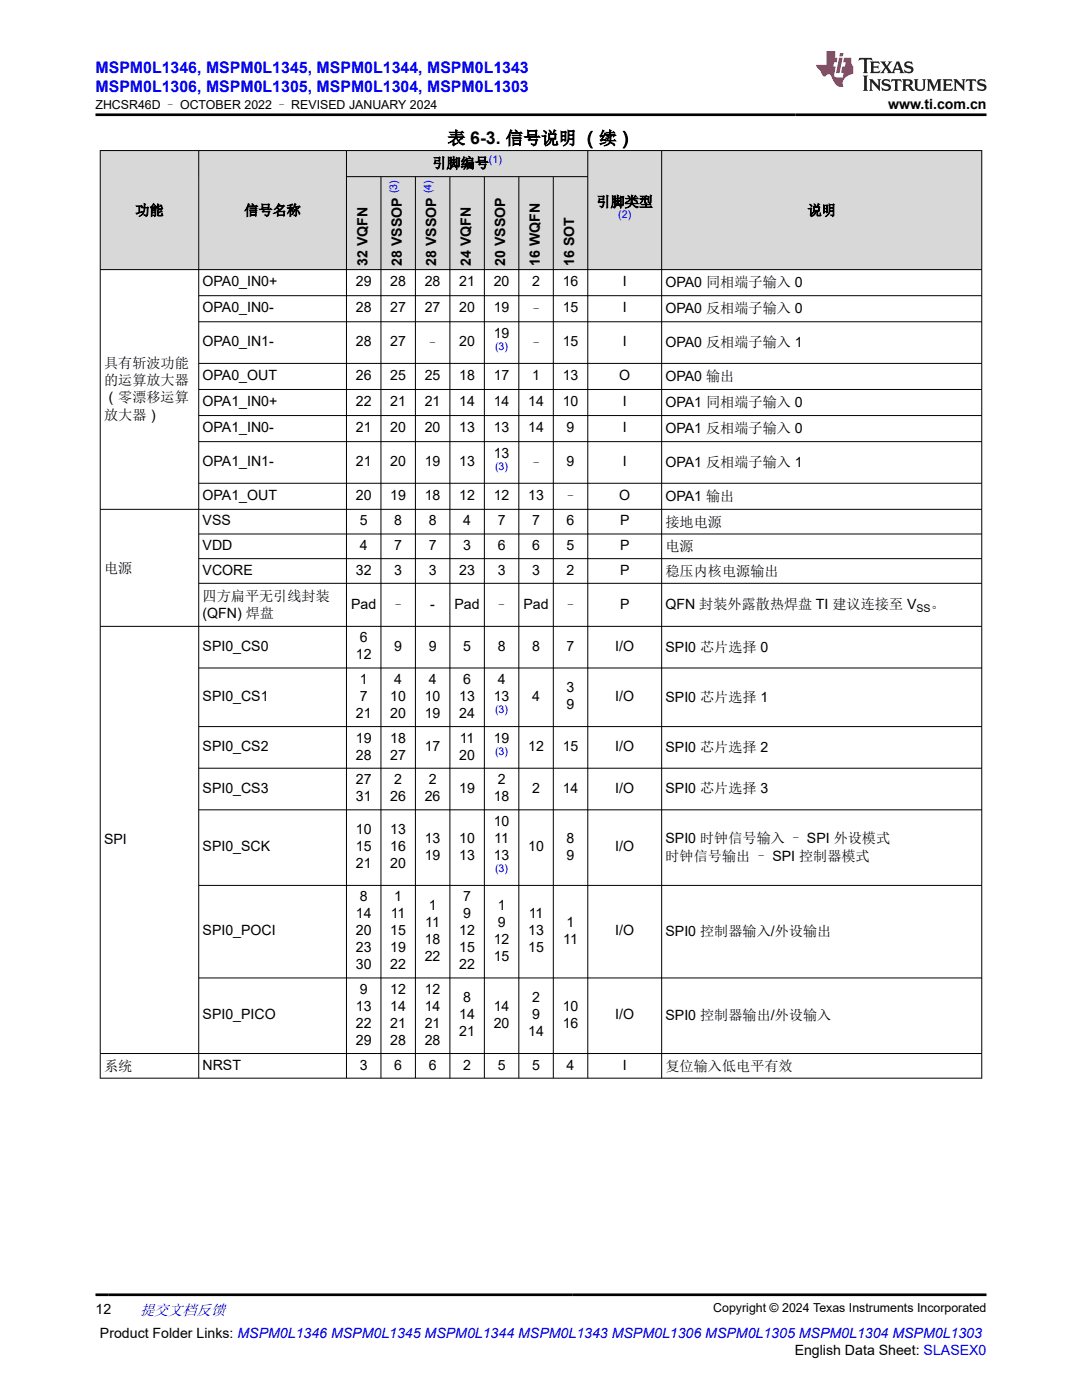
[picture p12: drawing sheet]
<svg xmlns="http://www.w3.org/2000/svg" width="216mm" height="279mm" viewBox="0 0 216 279" stroke-linecap="round" stroke-linejoin="round" font-family="sans-serif">
<defs><g id="words">
<text font-size="3.5" x="89.3" y="28.8">表 6-3. 信号说明 （续）</text>
<g font-size="3.2" fill="#00f">
<text x="19.1" y="14.5">MSPM0L1346, MSPM0L1345, MSPM0L1344, MSPM0L1343</text>
<text x="19.1" y="18.3">MSPM0L1306, MSPM0L1305, MSPM0L1304, MSPM0L1303</text>
</g>
<text font-size="3" fill="#00f" x="27.9" y="262.4">提交文档反馈</text>
<g font-size="2.8">
<text x="177.2" y="21.7">www.ti.com.cn</text>
<text x="86.3" y="33.5">引脚编号</text>
<text x="119" y="41.2">引脚类型</text>
<text x="27" y="42.9">功能</text>
<text x="48.7" y="42.9">信号名称</text>
<text x="161.1" y="42.9">说明</text>
<text x="73.3" y="53" transform="rotate(-90 73.3 53)">32 VQFN</text>
<text x="80.2" y="53" transform="rotate(-90 80.2 53)">28 VSSOP</text>
<text x="87.1" y="53" transform="rotate(-90 87.1 53)">28 VSSOP</text>
<text x="93.9" y="53" transform="rotate(-90 93.9 53)">24 VQFN</text>
<text x="100.8" y="53" transform="rotate(-90 100.8 53)">20 VSSOP</text>
<text x="107.7" y="53" transform="rotate(-90 107.7 53)">16 WQFN</text>
<text x="114.6" y="53" transform="rotate(-90 114.6 53)">16 SOT</text>
<text x="40.4" y="57.1">OPA0_IN0+</text>
<text x="71" y="57.1">29</text>
<text x="77.9" y="57.1">28</text>
<text x="84.8" y="57.1">28</text>
<text x="91.6" y="57.1">21</text>
<text x="98.5" y="57.1">20</text>
<text x="106.2" y="57.1">2</text>
<text x="112.3" y="57.1">16</text>
<text x="124.3" y="57.1">I</text>
<text x="132.8" y="57.3">OPA0 同相端子输入 0</text>
<text x="40.4" y="62.3">OPA0_IN0-</text>
<text x="71" y="62.3">28</text>
<text x="77.9" y="62.3">27</text>
<text x="84.8" y="62.3">27</text>
<text x="91.6" y="62.3">20</text>
<text x="98.5" y="62.3">19</text>
<text x="105.6" y="62.6">–</text>
<text x="112.3" y="62.3">15</text>
<text x="124.3" y="62.3">I</text>
<text x="132.8" y="62.5">OPA0 反相端子输入 0</text>
<text x="40.4" y="69.1">OPA0_IN1-</text>
<text x="71" y="69.1">28</text>
<text x="77.9" y="69.1">27</text>
<text x="84.9" y="69.4">–</text>
<text x="91.6" y="69.1">20</text>
<text x="98.5" y="67.4">19</text>
<text x="105.6" y="69.4">–</text>
<text x="112.3" y="69.1">15</text>
<text x="124.3" y="69.1">I</text>
<text x="132.8" y="69.2">OPA0 反相端子输入 1</text>
<text x="20.8" y="73.4">具有斩波功能</text>
<text x="20.8" y="76.8">的运算放大器</text>
<text x="40.4" y="75.9">OPA0_OUT</text>
<text x="71" y="75.9">26</text>
<text x="77.9" y="75.9">25</text>
<text x="84.8" y="75.9">25</text>
<text x="91.6" y="75.9">18</text>
<text x="98.5" y="75.9">17</text>
<text x="106.2" y="75.9">1</text>
<text x="112.3" y="75.9">13</text>
<text x="123.6" y="75.9">O</text>
<text x="132.8" y="76">OPA0 输出</text>
<text x="20.8" y="80.2">（零漂移运算</text>
<text x="20.8" y="83.8">放大器）</text>
<text x="40.4" y="81.1">OPA1_IN0+</text>
<text x="71" y="81.1">22</text>
<text x="77.9" y="81.1">21</text>
<text x="84.8" y="81.1">21</text>
<text x="91.6" y="81.1">14</text>
<text x="98.5" y="81.1">14</text>
<text x="105.4" y="81.1">14</text>
<text x="112.3" y="81.1">10</text>
<text x="124.3" y="81.1">I</text>
<text x="132.8" y="81.2">OPA1 同相端子输入 0</text>
<text x="40.4" y="86.3">OPA1_IN0-</text>
<text x="71" y="86.3">21</text>
<text x="77.9" y="86.3">20</text>
<text x="84.8" y="86.3">20</text>
<text x="91.6" y="86.3">13</text>
<text x="98.5" y="86.3">13</text>
<text x="105.4" y="86.3">14</text>
<text x="113.1" y="86.3">9</text>
<text x="124.3" y="86.3">I</text>
<text x="132.8" y="86.4">OPA1 反相端子输入 0</text>
<text x="40.4" y="93">OPA1_IN1-</text>
<text x="71" y="93">21</text>
<text x="77.9" y="93">20</text>
<text x="84.8" y="93">19</text>
<text x="91.6" y="93">13</text>
<text x="98.5" y="91.3">13</text>
<text x="105.6" y="93.3">–</text>
<text x="113.1" y="93">9</text>
<text x="124.3" y="93">I</text>
<text x="132.8" y="93.2">OPA1 反相端子输入 1</text>
<text x="40.4" y="99.8">OPA1_OUT</text>
<text x="71" y="99.8">20</text>
<text x="77.9" y="99.8">19</text>
<text x="84.8" y="99.8">18</text>
<text x="91.6" y="99.8">12</text>
<text x="98.5" y="99.8">12</text>
<text x="105.4" y="99.8">13</text>
<text x="112.4" y="100.1">–</text>
<text x="123.6" y="99.8">O</text>
<text x="132.8" y="99.9">OPA1 输出</text>
<text x="40.4" y="104.8">VSS</text>
<text x="71.8" y="104.8">5</text>
<text x="78.7" y="104.8">8</text>
<text x="85.5" y="104.8">8</text>
<text x="92.4" y="104.8">4</text>
<text x="99.3" y="104.8">7</text>
<text x="106.2" y="104.8">7</text>
<text x="113.1" y="104.8">6</text>
<text x="123.7" y="104.8">P</text>
<text x="132.8" y="105.1">接地电源</text>
<text x="40.4" y="109.8">VDD</text>
<text x="71.8" y="109.8">4</text>
<text x="78.7" y="109.8">7</text>
<text x="85.5" y="109.8">7</text>
<text x="92.4" y="109.8">3</text>
<text x="99.3" y="109.8">6</text>
<text x="106.2" y="109.8">6</text>
<text x="113.1" y="109.8">5</text>
<text x="123.7" y="109.8">P</text>
<text x="132.8" y="110">电源</text>
<text x="20.8" y="114.3">电源</text>
<text x="40.4" y="114.7">VCORE</text>
<text x="40.4" y="119.9">四方扁平无引线封装</text>
<text x="71" y="114.7">32</text>
<text x="78.7" y="114.7">3</text>
<text x="85.5" y="114.7">3</text>
<text x="91.6" y="114.7">23</text>
<text x="99.3" y="114.7">3</text>
<text x="106.2" y="114.7">3</text>
<text x="113.1" y="114.7">2</text>
<text x="123.7" y="114.7">P</text>
<text x="132.8" y="115">稳压内核电源输出</text>
<text x="40.4" y="123.3">(QFN) 焊盘</text>
<text x="70.1" y="121.4">Pad</text>
<text x="78" y="121.7">–</text>
<text x="85.9" y="121.4">-</text>
<text x="90.7" y="121.4">Pad</text>
<text x="98.7" y="121.7">–</text>
<text x="104.5" y="121.4">Pad</text>
<text x="112.4" y="121.7">–</text>
<text x="123.7" y="121.4">P</text>
<text x="132.8" y="121.6">QFN 封装外露散热焊盘 TI 建议连接至 V</text>
<text x="185.7" y="121.6">。</text>
<text x="40.4" y="129.9">SPI0_CS0</text>
<text x="71" y="131.6">12</text>
<text x="71.8" y="128.2">6</text>
<text x="78.7" y="129.9">9</text>
<text x="85.5" y="129.9">9</text>
<text x="92.4" y="129.9">5</text>
<text x="99.3" y="129.9">8</text>
<text x="106.2" y="129.9">8</text>
<text x="113.1" y="129.9">7</text>
<text x="122.8" y="129.9">I/O</text>
<text x="132.8" y="130">SPI0 芯片选择 0</text>
<text x="71.8" y="136.5">1</text>
<text x="78.7" y="136.5">4</text>
<text x="85.5" y="136.5">4</text>
<text x="92.4" y="136.5">6</text>
<text x="99.3" y="136.5">4</text>
<text x="40.4" y="139.9">SPI0_CS1</text>
<text x="71" y="143.3">21</text>
<text x="71.8" y="139.9">7</text>
<text x="77.9" y="139.9">10</text>
<text x="77.9" y="143.3">20</text>
<text x="84.8" y="139.9">10</text>
<text x="84.8" y="143.3">19</text>
<text x="91.6" y="139.9">13</text>
<text x="91.6" y="143.3">24</text>
<text x="98.5" y="139.9">13</text>
<text x="106.2" y="139.9">4</text>
<text x="113.1" y="138.2">3</text>
<text x="113.1" y="141.6">9</text>
<text x="122.8" y="139.9">I/O</text>
<text x="132.8" y="140">SPI0 芯片选择 1</text>
<text x="40.4" y="149.9">SPI0_CS2</text>
<text x="71" y="148.2">19</text>
<text x="77.9" y="148.2">18</text>
<text x="84.8" y="149.9">17</text>
<text x="91.7" y="148.2">11</text>
<text x="98.5" y="148.2">19</text>
<text x="105.4" y="149.9">12</text>
<text x="112.3" y="149.9">15</text>
<text x="122.8" y="149.9">I/O</text>
<text x="71" y="151.6">28</text>
<text x="77.9" y="151.6">27</text>
<text x="91.6" y="151.6">20</text>
<text x="132.8" y="150">SPI0 芯片选择 2</text>
<text x="40.4" y="158.2">SPI0_CS3</text>
<text x="71" y="156.5">27</text>
<text x="71" y="159.9">31</text>
<text x="77.9" y="159.9">26</text>
<text x="78.7" y="156.5">2</text>
<text x="84.8" y="159.9">26</text>
<text x="85.5" y="156.5">2</text>
<text x="91.6" y="158.2">19</text>
<text x="98.5" y="159.9">18</text>
<text x="99.3" y="156.5">2</text>
<text x="106.2" y="158.2">2</text>
<text x="112.3" y="158.2">14</text>
<text x="122.8" y="158.2">I/O</text>
<text x="132.8" y="158.3">SPI0 芯片选择 3</text>
<text x="71" y="166.5">10</text>
<text x="77.9" y="166.5">13</text>
<text x="98.5" y="164.8">10</text>
<text x="20.8" y="168.4">SPI</text>
<text x="40.4" y="169.9">SPI0_SCK</text>
<text x="71" y="169.9">15</text>
<text x="71" y="173.3">21</text>
<text x="77.9" y="169.9">16</text>
<text x="77.9" y="173.3">20</text>
<text x="84.8" y="168.2">13</text>
<text x="84.8" y="171.6">19</text>
<text x="91.6" y="168.2">10</text>
<text x="91.6" y="171.6">13</text>
<text x="98.5" y="171.6">13</text>
<text x="98.6" y="168.2">11</text>
<text x="105.4" y="169.9">10</text>
<text x="113.1" y="168.2">8</text>
<text x="113.1" y="171.6">9</text>
<text x="122.8" y="169.9">I/O</text>
<text x="132.8" y="168.2">SPI0 时钟信号输入 – SPI 外设模式</text>
<text x="132.8" y="171.9">时钟信号输出 – SPI 控制器模式</text>
<text x="71.8" y="179.9">8</text>
<text x="78.7" y="179.9">1</text>
<text x="92.4" y="179.9">7</text>
<text x="71" y="183.3">14</text>
<text x="78" y="183.3">11</text>
<text x="84.9" y="185">11</text>
<text x="85.5" y="181.6">1</text>
<text x="92.4" y="183.3">9</text>
<text x="99.3" y="181.6">1</text>
<text x="99.3" y="185">9</text>
<text x="105.5" y="183.3">11</text>
<text x="113.1" y="185">1</text>
<text x="40.4" y="186.7">SPI0_POCI</text>
<text x="71" y="186.7">20</text>
<text x="71" y="190.1">23</text>
<text x="77.9" y="186.7">15</text>
<text x="77.9" y="190.1">19</text>
<text x="84.8" y="188.4">18</text>
<text x="84.8" y="191.7">22</text>
<text x="91.6" y="186.7">12</text>
<text x="91.6" y="190.1">15</text>
<text x="98.5" y="188.4">12</text>
<text x="98.5" y="191.7">15</text>
<text x="105.4" y="186.7">13</text>
<text x="105.4" y="190.1">15</text>
<text x="112.4" y="188.4">11</text>
<text x="122.8" y="186.7">I/O</text>
<text x="132.8" y="186.8">SPI0 控制器输入/外设输出</text>
<text x="71" y="193.4">30</text>
<text x="77.9" y="193.4">22</text>
<text x="91.6" y="193.4">22</text>
<text x="40.4" y="203.4">SPI0_PICO</text>
<text x="71" y="201.8">13</text>
<text x="71.8" y="198.4">9</text>
<text x="77.9" y="198.4">12</text>
<text x="77.9" y="201.8">14</text>
<text x="84.8" y="198.4">12</text>
<text x="84.8" y="201.8">14</text>
<text x="91.6" y="203.4">14</text>
<text x="92.4" y="200.1">8</text>
<text x="98.5" y="201.8">14</text>
<text x="106.2" y="200.1">2</text>
<text x="106.2" y="203.4">9</text>
<text x="112.3" y="201.8">10</text>
<text x="122.8" y="203.4">I/O</text>
<text x="132.8" y="203.6">SPI0 控制器输出/外设输入</text>
<text x="71" y="205.1">22</text>
<text x="71" y="208.5">29</text>
<text x="77.9" y="205.1">21</text>
<text x="77.9" y="208.5">28</text>
<text x="84.8" y="205.1">21</text>
<text x="84.8" y="208.5">28</text>
<text x="91.6" y="206.8">21</text>
<text x="98.5" y="205.1">20</text>
<text x="105.4" y="206.8">14</text>
<text x="112.3" y="205.1">16</text>
<text x="20.8" y="213.7">系统</text>
<text x="40.4" y="213.4">NRST</text>
<text x="71.8" y="213.4">3</text>
<text x="78.7" y="213.4">6</text>
<text x="85.5" y="213.4">6</text>
<text x="92.4" y="213.4">2</text>
<text x="99.3" y="213.4">5</text>
<text x="106.2" y="213.4">5</text>
<text x="113.1" y="213.4">4</text>
<text x="124.3" y="213.4">I</text>
<text x="132.8" y="213.7">复位输入低电平有效</text>
<text x="19.1" y="262.1">12</text>
<text x="19.9" y="266.9">Product Folder Links: MSPM0L1346 MSPM0L1345 MSPM0L1344 MSPM0L1343 MSPM0L1306 MSPM0L1305 MSPM0L1304 MSPM0L1303</text>
<text x="158.6" y="270.3">English Data Sheet: SLASEX0</text>
</g>
<g font-size="2.5">
<text x="19.1" y="21.8">ZHCSR46D – OCTOBER 2022 – REVISED JANUARY 2024</text>
<text x="142.3" y="261.8">Copyright © 2024 Texas Instruments Incorporated</text>
</g>
<g font-size="2.1" fill="#00f">
<text x="97.6" y="32.6">(1)</text>
<text x="79.2" y="38.6" transform="rotate(-90 79.2 38.6)">(3)</text>
<text x="86.1" y="38.6" transform="rotate(-90 86.1 38.6)">(4)</text>
<text x="123.4" y="43.4">(2)</text>
<text x="98.8" y="69.9">(3)</text>
<text x="98.8" y="93.8">(3)</text>
<text x="98.8" y="142.3">(3)</text>
<text x="98.8" y="150.6">(3)</text>
<text x="98.8" y="174">(3)</text>
</g>
<text font-size="2.1" x="182.9" y="122.1">SS</text>
</g></defs>
<g fill="#d8d8d8">
<path d="M20 30h175.9v5.3h-175.9z" fill-rule="evenodd"/>
<path d="M20.1 30.1h19.5v23.6h-19.5z" fill-rule="evenodd"/>
<path d="M39.7 30.1h29.4v23.6h-29.4z" fill-rule="evenodd"/>
<path d="M69.2 30.1h48v5.1h-48z" fill-rule="evenodd"/>
<path d="M117.3 30.1h14.7v23.6h-14.7z" fill-rule="evenodd"/>
<path d="M132.1 30.1h63.7v23.6h-63.7z" fill-rule="evenodd"/>
<path d="M69.2 35.3h6.8v18.4h-6.8z" fill-rule="evenodd"/>
<path d="M76.1 35.3h6.7v18.4h-6.7z" fill-rule="evenodd"/>
<path d="M83 35.3h6.7v18.4h-6.7z" fill-rule="evenodd"/>
<path d="M89.8 35.3h6.8v18.4h-6.8z" fill-rule="evenodd"/>
<path d="M96.7 35.3h6.8v18.4h-6.8z" fill-rule="evenodd"/>
<path d="M103.6 35.3h6.7v18.4h-6.7z" fill-rule="evenodd"/>
<path d="M110.5 35.3h6.7v18.4h-6.7z" fill-rule="evenodd"/>
</g>
<g fill="none" stroke="#000" stroke-width=".2">
<path d="M19.9 30h176.1M20 30v185.2M39.7 30v185.2M69.1 30v185.2M69.1 35.3h48.2M76 35.3v179.9M82.9 35.3v179.9M89.8 35.3v179.9M96.6 35.3v179.9M103.5 35.3v179.9M110.4 35.3v179.9M117.3 30v185.2"/>
<path d="M132 30v185.2M195.9 30v185.2M19.9 53.8h176.1M39.7 59h156.3M39.7 64.2h156.3M39.7 72.5h156.3M39.7 77.7h156.3M39.7 82.9h156.3M39.7 88.1h156.3M39.7 96.4h156.3M19.9 101.6h176.1M39.7 106.6h156.3"/>
<path d="M39.7 111.5h156.3M39.7 116.4h156.3M19.9 125h176.1M39.7 133.3h156.3M39.7 145h156.3M39.7 153.3h156.3M39.7 161.6h156.3M39.7 176.7h156.3M39.7 195.2h156.3M19.9 210.3h176.1M19.9 215.2h176.1"/>
</g>
<path d="M171.5 11.6l-.2 .5 .5-.2h.6v.1v2.2l-.2 .4h1l-.2-.4v-2.2v-.1h.5l.6 .2-.2-.5zM173.6 12.3l.2 .4v1.5l-.2 .4h1.9l.1-.6a1.08 1.08 0 0 1-1.3 .2v-.7h.6l.4 .2v-.7l-.4 .2h-.6v-.5l.2-.2a1 1 0 0 1 1 .3l-.1-.5zM175.7 12.3l.9 1.1-1 1.2h.9l-.2-.2 .5-.8 .4 .8-.2 .2h1.6l-.2-.2 .2-.5h.9l.1 .5-.1 .2h.9l-.2-.3-.8-2h-.5l-.9 2.2-.9-1.1 .9-1.1h-.8l.2 .2-.4 .6-.4-.6 .2-.2zM179 12.7l.4 1h-.7zM180.7 12.4a.65 .65 0 0 0-.2 .7 .65 .65 0 0 0 .6 .5l.6 .1 .1 .3a.79 .79 0 0 1-.7 .4 .79 .79 0 0 1-.7-.5l.1 .7 .2-.1a.93 .93 0 0 0 1.1 .1 .93 .93 0 0 0 .4-1 1.46 1.46 0 0 0-1.2-.6l-.1-.3a1.09 1.09 0 0 1 1.2 .2l-.2-.6-.1 .1-.5-.2zM172.2 15.1l.2 .4v2.2l-.2 .4h1l-.2-.4v-2.2l.2-.4zM173.4 15.8l.2 .4v1.5l-.2 .4h.8l-.3-.4 .1-1.3 1.6 1.8v-2l.2-.4h-.7l.1 .2 .1 1.1-1.2-1.3zM176.2 15.9a.65 .65 0 0 0-.2 .8 .65 .65 0 0 0 .6 .4l.6 .2 .1 .2a.79 .79 0 0 1-.7 .4 .79 .79 0 0 1-.7-.5l.1 .7 .2-.1a.93 .93 0 0 0 1.1 .1 .93 .93 0 0 0 .4-.9 1.46 1.46 0 0 0-1.2-.6l-.1-.4a1.09 1.09 0 0 1 1.2 .2l-.1-.6-.2 .1-.5-.1zM177.9 15.8l-.1 .6a.63 .63 0 0 1 .8-.3v1.6l-.3 .4h1l-.2-.4v-1.6a.66 .66 0 0 1 .8 .3l-.1-.6zM180 15.8l.2 .4v1.5l-.2 .4h1l-.2-.2-.1-.7h.5l.1 .2a.79 .79 0 0 0 1.2 .6l-1-.9a.61 .61 0 0 0 .6-.6 .61 .61 0 0 0-.5-.7zM180.8 16.1h.1a.47 .47 0 0 1 .5 .1 .47 .47 0 0 1 .1 .5l-.1 .1-.7 .1zM182.3 15.8l.2 .2a2.27 2.27 0 0 0 .4 2 1.04 1.04 0 0 0 1.7-.7v-1.3l.2-.2h-.8l.2 .4v1.1a.6 .6 0 0 1-.6 .6 .6 .6 0 0 1-.6-.6v-1.1l.3-.4zM184.9 15.8l.2 .4v1.5l-.2 .4h.8l-.3-.4v-1.4l.9 1.9 .9-1.9v1.4l-.3 .4h1l-.2-.4v-1.5l.2-.4h-.8l-.7 1.5-.6-1.5zM188.1 15.8l.2 .4v1.5l-.2 .4h1.9l.1-.6a1.09 1.09 0 0 1-1.3 .2v-.7h.6l.4 .2v-.6l-.4 .2h-.6v-.6l.2-.1a1.01 1.01 0 0 1 1 .3l-.1-.6zM190.2 15.8l.3 .4v1.5l-.3 .4h.8l-.2-.4v-1.3l1.6 1.8v-2l.2-.4h-.7l.2 .2v1.1l-1.2-1.3zM192.8 15.8l-.1 .6a.63 .63 0 0 1 .8-.3v1.6l-.3 .4h1l-.2-.4v-1.6a.66 .66 0 0 1 .8 .3l-.1-.6zM195.2 15.9a.65 .65 0 0 0-.2 .8 .65 .65 0 0 0 .6 .4l.6 .2 .2 .2a.79 .79 0 0 1-.7 .4 .79 .79 0 0 1-.7-.5l.1 .7 .2-.1a.93 .93 0 0 0 1 .1 .93 .93 0 0 0 .5-.9 1.46 1.46 0 0 0-1.3-.6v-.4a1.09 1.09 0 0 1 1.2 .2l-.2-.6-.2 .1-.5-.1z" fill="#231f20"/>
<path d="M164.9 10.2v2.8h-2l.1 .3 .8 1a.95 .95 0 0 0 1 .9 .59 .59 0 0 1 .5-.4 .59 .59 0 0 1 .5 .4l.4 .7a1.59 1.59 0 0 0 2.1 1.4 1.61 1.61 0 0 1 1-2.3l1-.3-.1-1.5a1.59 1.59 0 0 1-.3-1.7h-1.5l-.2 .9h.6l-.2 .9h-.5l-.2 1v.2l.4 .1-.1 .9h-.7a.73 .73 0 0 1-1-.7l.3-1.5h-.5l.1-.9h.5l.2-.9h-.5v-1.3zM167.4 11.5l-.6 3.1h.7l.6-3.1zM167.6 10.6l-.1 .6h.7l.1-.6z" fill="#ed1c24"/>
<path d="M19.1 22.9h177.8M19.1 258.4h177.8" fill="none" stroke="#000" stroke-width=".53"/>
<use href="#words"/>
</svg>
